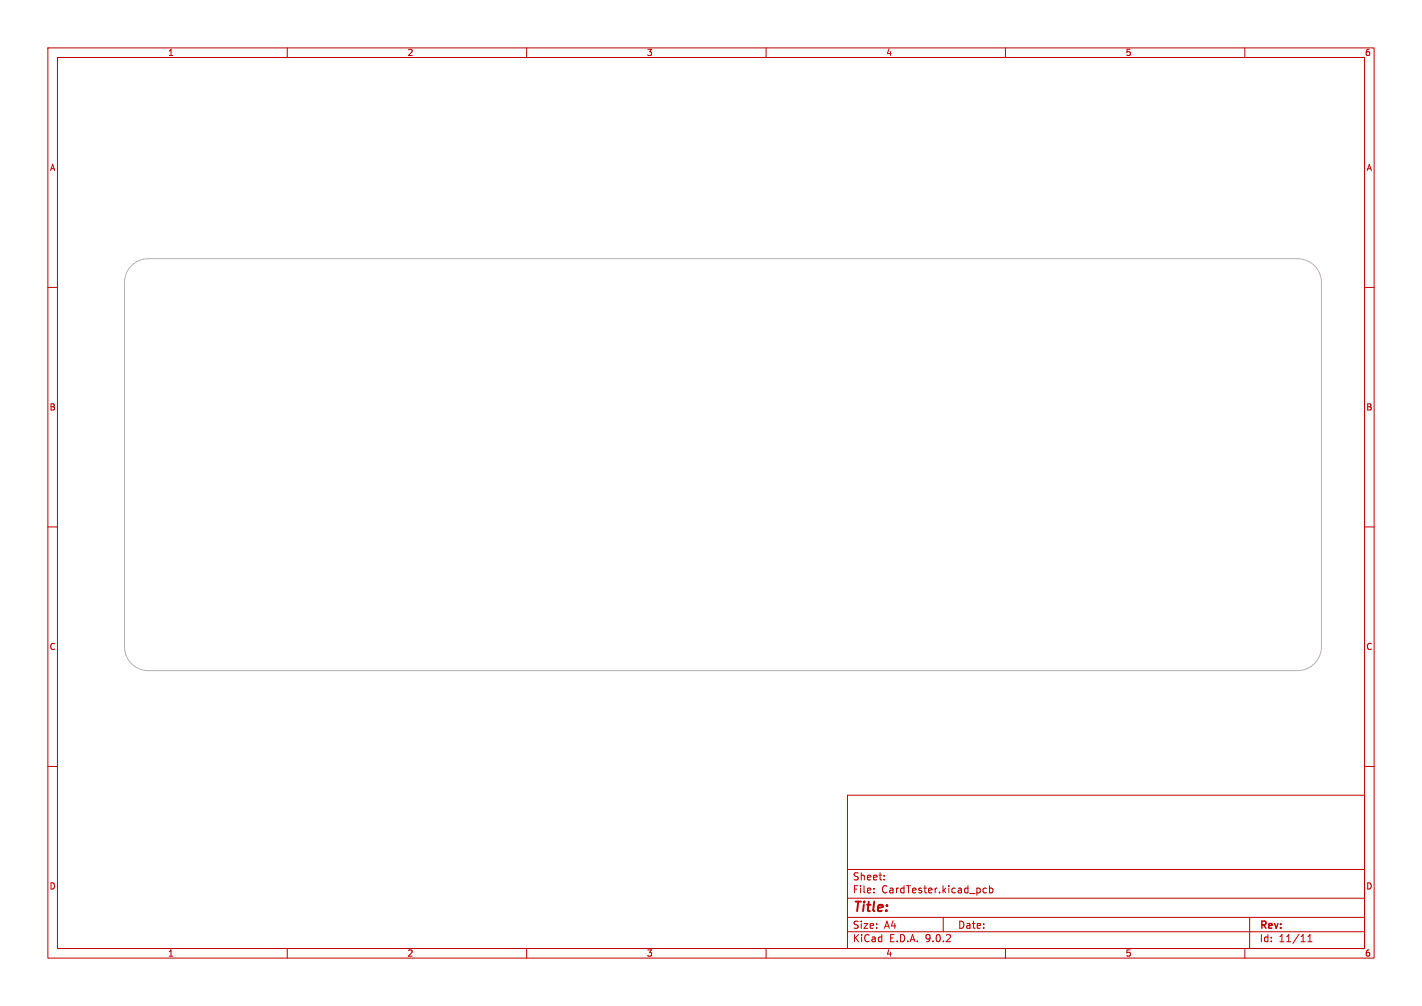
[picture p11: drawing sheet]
<svg xmlns="http://www.w3.org/2000/svg" width="297mm" height="210mm" viewBox="0 0 297 210" stroke-linecap="round" stroke-linejoin="round" font-family="sans-serif">
<defs><g id="words">
<text font-size="2.8" fill="#c00000" x="178" y="190.9">Title:</text>
<g font-size="2.1" fill="#c00000">
<text x="178" y="184">Sheet:</text>
<text x="178" y="186.7">File:</text>
<text x="184.1" y="186.7">CardTester.kicad_pcb</text>
<text x="178" y="196.9">KiCad</text>
<text x="178" y="194.1">Size:</text>
<text x="184.7" y="194.1">A4</text>
<text x="185.7" y="196.9">E.D.A.</text>
<text x="193.3" y="196.9">9.0.2</text>
<text x="200" y="194.1">Date:</text>
<text x="263" y="194.3">Rev:</text>
<text x="263" y="196.9">Id:</text>
<text x="267.1" y="196.9">11/11</text>
</g>
<g font-size="1.8" fill="#c00000">
<text x="35" y="11.9">1</text>
<text x="85" y="11.9">2</text>
<text x="135" y="11.9">3</text>
<text x="185" y="11.9">4</text>
<text x="235" y="11.9">5</text>
<text x="285" y="11.9">6</text>
<text x="10.3" y="35.9">A</text>
<text x="285.4" y="35.9">A</text>
<text x="10.3" y="85.9">B</text>
<text x="285.3" y="85.9">B</text>
<text x="10.3" y="135.9">C</text>
<text x="285.3" y="135.9">C</text>
<text x="10.3" y="185.9">D</text>
<text x="285.3" y="185.9">D</text>
<text x="35" y="199.9">1</text>
<text x="85" y="199.9">2</text>
<text x="135" y="199.9">3</text>
<text x="185" y="199.9">4</text>
<text x="235" y="199.9">5</text>
<text x="285" y="199.9">6</text>
</g>
</g></defs>
<g fill="none" stroke="#c00000" stroke-width=".21">
<path d="M10 10h277v190h-277zM12 12h273v186h-273zM60 10v2M110 10v2M160 10v2M210 10v2M260 10v2M10 60h2M285 60h2M10 110h2M285 110h2M10 160h2"/>
<path d="M177 166h108v32h-108zM285 160h2M60 198v2M110 198v2M160 198v2M177 194.5h108M177 191.5h108M177 187.5h108M177 181.5h108M182.5 186.3v.1M182.5 185.5v.1M184.7 183.6v.1"/>
<path d="M184.7 182.8v.1M197 191.5v3M206 185.5l-.4-.1-.3 .3 .2 .6h.5M206.7 185.5l.4-.1 .3 .3-.2 .6h-.5M206.7 184.9v1.5M210 198v2M260 198v2M261 191.5v6.5M273.2 196.6h.8M273.2 195.5l.4-.4v1.5"/>
</g>
<path d="M27.5 55.5a5 5 0 0 1 3.5-1.5h240a5 5 0 0 1 5 5v76a5 5 0 0 1-5 5h-240a5 5 0 0 1-5-5v-76a5 5 0 0 1 1.5-3.5z" fill="none" stroke="#b3b3b3" stroke-width=".21"/>
<use href="#words"/>
</svg>
